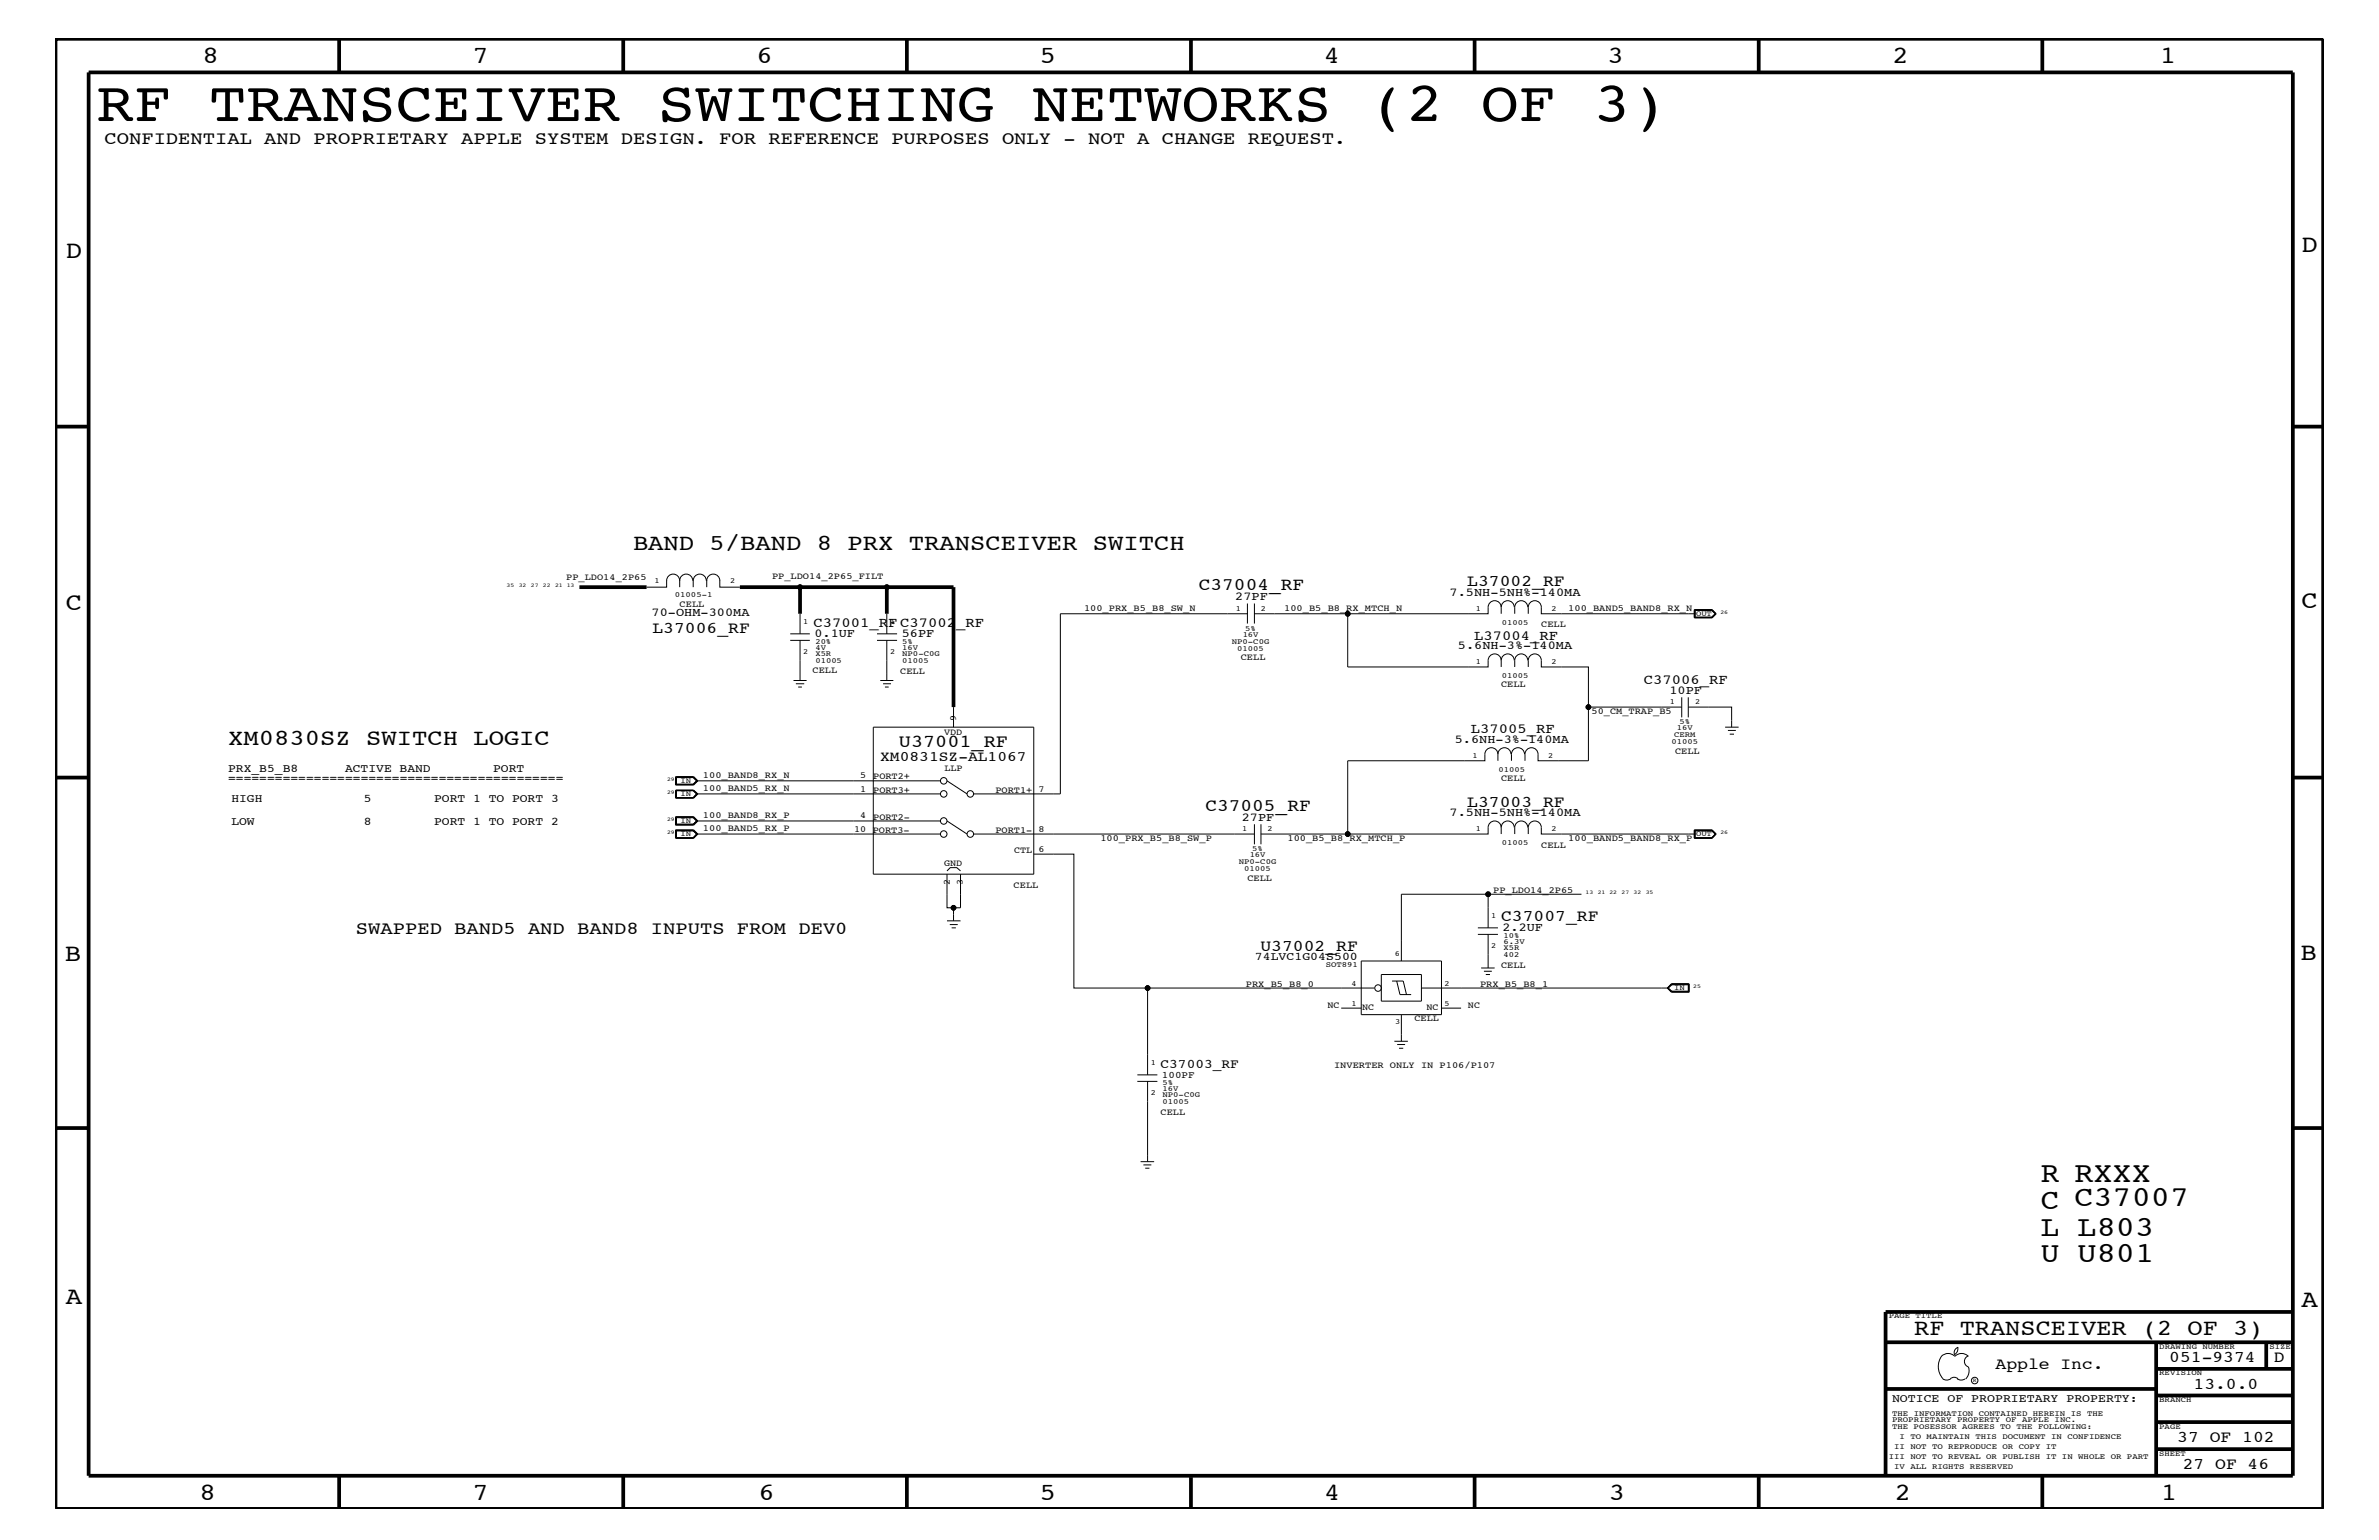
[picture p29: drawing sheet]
<svg xmlns="http://www.w3.org/2000/svg" width="432mm" height="279mm" viewBox="0 0 432 279" stroke-linecap="round" stroke-linejoin="round" font-family="sans-serif">
<defs><g id="words">
<text font-size="10.2" x="17.5" y="22">RF TRANSCEIVER SWITCHING NETWORKS (2 OF 3)</text>
<g font-size="5.2">
<text x="370.4" y="214.5">R RXXX</text>
<text x="370.4" y="219.4">C C37007</text>
<text x="370.4" y="224.2">L L803</text>
<text x="370.4" y="229">U U801</text>
</g>
<g font-size="4.5">
<text x="36.7" y="11.5">8</text>
<text x="85.8" y="11.5">7</text>
<text x="137.3" y="11.5">6</text>
<text x="188.7" y="11.5">5</text>
<text x="240.3" y="11.5">4</text>
<text x="291.8" y="11.5">3</text>
<text x="343.5" y="11.5">2</text>
<text x="392" y="11.5">1</text>
<text x="11.9" y="46.8">D</text>
<text x="417.7" y="45.7">D</text>
<text x="11.9" y="110.6">C</text>
<text x="417.7" y="110.3">C</text>
<text x="11.8" y="174.3">B</text>
<text x="417.6" y="174.2">B</text>
<text x="11.9" y="236.7">A</text>
<text x="417.7" y="237.1">A</text>
<text x="36.2" y="272.1">8</text>
<text x="85.8" y="272.1">7</text>
<text x="137.7" y="272.1">6</text>
<text x="188.7" y="272.1">5</text>
<text x="240.4" y="272.1">4</text>
<text x="292" y="272.1">3</text>
<text x="343.9" y="272.1">2</text>
<text x="392.2" y="272.1">1</text>
</g>
<g font-size="4.1">
<text x="114.9" y="99.9">BAND 5/BAND 8 PRX TRANSCEIVER SWITCH</text>
<text x="41.4" y="135.2">XM0830SZ SWITCH LOGIC</text>
<text x="347.4" y="242.3">RF TRANSCEIVER (2 OF 3)</text>
</g>
<g font-size="3.3">
<text x="19" y="26.2">CONFIDENTIAL AND PROPRIETARY APPLE SYSTEM DESIGN. FOR REFERENCE PURPOSES ONLY - NOT A CHANGE REQUEST.</text>
<text x="163.2" y="135.6">U37001_RF</text>
<text x="64.6" y="169.5">SWAPPED BAND5 AND BAND8 INPUTS FROM DEV0</text>
</g>
<g font-size="3.2">
<text x="217.6" y="107.1">C37004_RF</text>
<text x="218.8" y="147.1">C37005_RF</text>
</g>
<g font-size="3">
<text x="266.3" y="106.4">L37002_RF</text>
<text x="118.4" y="114.8">L37006_RF</text>
<text x="266.3" y="146.4">L37003_RF</text>
<text x="272.5" y="167.1">C37007_RF</text>
<text x="228.8" y="172.5">U37002_RF</text>
<text x="362.2" y="248.4">Apple Inc.</text>
<text x="393.7" y="247.1">051-9374</text>
<text x="398.1" y="252">13.0.0</text>
<text x="412.7" y="247.1">D</text>
<text x="395.2" y="261.6">37 OF 102</text>
<text x="396.2" y="266.6">27 OF 46</text>
</g>
<text font-size="2.6" x="159.8" y="138">XM0831SZ-AL1067</text>
<g font-size="2.5">
<text x="147.7" y="113.7">C37001_RF C37002_RF</text>
<text x="267.5" y="116.1">L37004_RF</text>
<text x="298.4" y="124.1">C37006_RF</text>
<text x="267" y="133">L37005_RF</text>
</g>
<text font-size="2.4" x="210.7" y="193.7">C37003_RF</text>
<g font-size="2.2">
<text x="118.3" y="111.7">70-OHM-300MA</text>
<text x="224.2" y="108.9">27PF</text>
<text x="263.1" y="108.1">7.5NH-5NH%-140MA</text>
<text x="147.8" y="115.6">0.1UF</text>
<text x="163.7" y="115.6">56PF</text>
<text x="264.6" y="117.8">5.6NH-3%-140MA</text>
<text x="303" y="125.9">10PF</text>
<text x="264" y="134.7">5.6NH-3%-140MA</text>
<text x="225.4" y="149">27PF</text>
<text x="263.1" y="148.1">7.5NH-5NH%-140MA</text>
<text x="272.7" y="168.9">2.2UF</text>
</g>
<g font-size="2.1">
<text x="41.4" y="141.8">===========================================</text>
<text x="41.4" y="140">PRX_B5_B8</text>
<text x="62.6" y="140">ACTIVE BAND</text>
<text x="89.5" y="140">PORT</text>
<text x="42" y="149.7">LOW</text>
<text x="42" y="145.5">HIGH</text>
<text x="66.1" y="149.7">8</text>
<text x="66.1" y="145.5">5</text>
<text x="78.8" y="149.7">PORT 1 TO PORT 2</text>
<text x="78.8" y="145.5">PORT 1 TO PORT 3</text>
<text x="227.8" y="174.2">74LVC1G04S500</text>
<text x="343.4" y="254.4">NOTICE OF PROPRIETARY PROPERTY:</text>
</g>
<text font-size="1.8" x="210.9" y="195.6">100PF</text>
<g font-size="1.7">
<text x="102.8" y="105.2">PP_LDO14_2P65</text>
<text x="140.1" y="105">PP_LDO14_2P65_FILT</text>
<text x="123.4" y="110.2">CELL</text>
<text x="196.8" y="110.8">100_PRX_B5_B8_SW_N</text>
<text x="233.1" y="110.8">100_B5_B8_RX_MTCH_N</text>
<text x="279.7" y="113.7">CELL</text>
<text x="284.6" y="110.8">100_BAND5_BAND8_RX_N</text>
<text x="225.2" y="119.8">CELL</text>
<text x="147.5" y="122">CELL</text>
<text x="163.4" y="122.3">CELL</text>
<text x="272.5" y="124.7">CELL</text>
<text x="173.6" y="130.8" transform="rotate(-90 173.6 130.8)">9</text>
<text x="288.9" y="129.6">50_CM_TRAP_B5</text>
<text x="171.4" y="133.4">VDD</text>
<text x="304" y="136.8">CELL</text>
<text x="127.6" y="143.5">100_BAND5_RX_N</text>
<text x="127.6" y="141.1">100_BAND8_RX_N</text>
<text x="156.1" y="141.2">5</text>
<text x="156.1" y="143.6">1</text>
<text x="158.5" y="141.3">PORT2+</text>
<text x="158.5" y="143.9">PORT3+</text>
<text x="171.4" y="139.8">LLP</text>
<text x="180.7" y="143.9">PORT1+</text>
<text x="188.5" y="143.6">7</text>
<text x="272.5" y="141.7">CELL</text>
<text x="127.6" y="148.4">100_BAND8_RX_P</text>
<text x="156.1" y="148.4">4</text>
<text x="158.5" y="148.7">PORT2-</text>
<text x="127.6" y="150.7">100_BAND5_RX_P</text>
<text x="155" y="150.9">10</text>
<text x="158.4" y="151.1">PORT3-</text>
<text x="180.7" y="151.1">PORT1-</text>
<text x="184.1" y="154.7">CTL</text>
<text x="188.5" y="150.9">8</text>
<text x="188.5" y="154.5">6</text>
<text x="199.7" y="152.6">100_PRX_B5_B8_SW_P</text>
<text x="233.7" y="152.6">100_B5_B8_RX_MTCH_P</text>
<text x="279.7" y="153.8">CELL</text>
<text x="284.6" y="152.6">100_BAND5_BAND8_RX_P</text>
<text x="171.4" y="157.2">GND</text>
<text x="172.4" y="160.6" transform="rotate(-90 172.4 160.6)">2</text>
<text x="174.8" y="160.6" transform="rotate(-90 174.8 160.6)">3</text>
<text x="184" y="161.1">CELL</text>
<text x="226.4" y="159.9">CELL</text>
<text x="271" y="162">PP_LDO14_2P65</text>
<text x="226.1" y="179">PRX_B5_B8_0</text>
<text x="268.6" y="179">PRX_B5_B8_1</text>
<text x="272.5" y="175.6">CELL</text>
<text x="241" y="182.9">NC</text>
<text x="247.2" y="183.3">NC</text>
<text x="256.7" y="185.3">CELL</text>
<text x="258.9" y="183.2">NC</text>
<text x="266.4" y="182.9">NC</text>
<text x="242.1" y="193.7">INVERTER ONLY IN P106/P107</text>
<text x="210.7" y="202.3">CELL</text>
</g>
<g font-size="1.4">
<text x="118.8" y="105.9">1</text>
<text x="132.5" y="105.9">2</text>
<text x="122.5" y="108.4">01005-1</text>
<text x="145.8" y="113.1">1</text>
<text x="161.5" y="113.1">1</text>
<text x="224.3" y="110.8">1</text>
<text x="228.9" y="110.8">2</text>
<text x="267.9" y="110.8">1</text>
<text x="272.6" y="113.3">01005</text>
<text x="281.6" y="110.8">2</text>
<text x="307.8" y="111.7">OUT</text>
<text x="145.8" y="118.6">2</text>
<text x="148" y="116.8">20%</text>
<text x="148" y="119.1">X5R</text>
<text x="148" y="117.9">4V</text>
<text x="161.5" y="118.6">2</text>
<text x="163.7" y="119.1">NP0-C0G</text>
<text x="163.7" y="116.8">5%</text>
<text x="163.7" y="117.9">16V</text>
<text x="223.6" y="116.8">NP0-C0G</text>
<text x="224.6" y="118.1">01005</text>
<text x="225.6" y="115.6">16V</text>
<text x="226" y="114.4">5%</text>
<text x="148" y="120.3">01005</text>
<text x="163.7" y="120.3">01005</text>
<text x="267.9" y="120.4">1</text>
<text x="272.6" y="123">01005</text>
<text x="281.6" y="120.4">2</text>
<text x="303.1" y="127.7">1</text>
<text x="304.8" y="131.3">5%</text>
<text x="307.7" y="127.7">2</text>
<text x="267.3" y="137.4">1</text>
<text x="281" y="137.4">2</text>
<text x="303.4" y="135">01005</text>
<text x="303.9" y="133.8">CERM</text>
<text x="304.4" y="132.5">16V</text>
<text x="123.5" y="142">IN</text>
<text x="272" y="140">01005</text>
<text x="123.5" y="144.5">IN</text>
<text x="123.5" y="149.3">IN</text>
<text x="123.5" y="151.8">IN</text>
<text x="225.5" y="150.7">1</text>
<text x="226.8" y="155.6">16V</text>
<text x="227.3" y="154.4">5%</text>
<text x="230" y="150.7">2</text>
<text x="267.9" y="150.7">1</text>
<text x="272.6" y="153.3">01005</text>
<text x="281.6" y="150.7">2</text>
<text x="307.8" y="151.8">OUT</text>
<text x="224.8" y="156.8">NP0-C0G</text>
<text x="225.8" y="158">01005</text>
<text x="270.7" y="166.5">1</text>
<text x="253.2" y="173.5">6</text>
<text x="270.7" y="172">2</text>
<text x="272.9" y="171.2">6.3V</text>
<text x="272.9" y="172.4">X5R</text>
<text x="272.9" y="173.7">402</text>
<text x="272.9" y="170.1">10%</text>
<text x="240.6" y="175.5">SOT891</text>
<text x="245.3" y="178.8">4</text>
<text x="262.2" y="178.8">2</text>
<text x="303.9" y="179.6">IN</text>
<text x="245.3" y="182.5">1</text>
<text x="253.2" y="185.9">3</text>
<text x="262.2" y="182.5">5</text>
<text x="208.9" y="193.2">1</text>
<text x="211" y="196.8">5%</text>
<text x="211" y="197.9">16V</text>
<text x="208.9" y="198.7">2</text>
<text x="211" y="200.3">01005</text>
<text x="211" y="199.1">NP0-C0G</text>
<text x="342.8" y="239.2">PAGE TITLE</text>
<text x="391.9" y="244.7">DRAWING NUMBER</text>
<text x="411.9" y="244.7">SIZE</text>
<text x="391.9" y="249.5">REVISION</text>
<text x="343.4" y="256.8">THE INFORMATION CONTAINED HEREIN IS THE</text>
<text x="391.9" y="254.4">BRANCH</text>
<text x="343.4" y="258">PROPRIETARY PROPERTY OF APPLE INC.</text>
<text x="343.4" y="259.3">THE POSESSOR AGREES TO THE FOLLOWING:</text>
<text x="343.8" y="262.9">II NOT TO REPRODUCE OR COPY IT</text>
<text x="344.8" y="261.1">I TO MAINTAIN THIS DOCUMENT IN CONFIDENCE</text>
<text x="391.9" y="259.3">PAGE</text>
<text x="342.8" y="264.7">III NOT TO REVEAL OR PUBLISH IT IN WHOLE OR PART</text>
<text x="343.8" y="266.6">IV ALL RIGHTS RESERVED</text>
<text x="391.9" y="264.1">SHEET</text>
</g>
<g font-size="1">
<text x="91.9" y="106.5">35</text>
<text x="94.2" y="106.5">32</text>
<text x="96.4" y="106.5">27</text>
<text x="98.6" y="106.5">22</text>
<text x="100.8" y="106.5">21 13</text>
<text x="312.3" y="111.4">26</text>
<text x="121.1" y="141.7">29</text>
<text x="121.1" y="144">29</text>
<text x="121.1" y="149">29</text>
<text x="121.1" y="151.3">29</text>
<text x="312.3" y="151.3">26</text>
<text x="287.8" y="162.2">13</text>
<text x="290" y="162.2">21 22</text>
<text x="294.3" y="162.2">27</text>
<text x="296.5" y="162.2">32</text>
<text x="298.7" y="162.2">35</text>
<text x="307.3" y="179.3">25</text>
<text x="358.1" y="250.7">R</text>
</g>
</g></defs>
<g fill="none" stroke="#000" stroke-width=".18">
<path d="M121 105.3a1.19 1.19 0 0 1 1.2-1.1 1.19 1.19 0 0 1 1.2 1.1 1.19 1.19 0 0 1 1.2-1.1 1.19 1.19 0 0 1 1.1 1.1M121 105.3v1.2h-3.6M123.4 105.3v1.2M125.8 105.3v1.2M125.8 105.3a1.19 1.19 0 0 1 1.2-1.1 1.19 1.19 0 0 1 1.2 1.1M128.3 105.3v1.2M128.3 105.3a1.19 1.19 0 0 1 1.2-1.1 1.19 1.19 0 0 1 1.1 1.1M130.6 105.3v1.2h3.7M143.4 116.2h3.6M143.4 115h3.6M145.2 111.4v3.6M145.2 116.2v7.3"/>
<path d="M159.2 115h3.6M159.2 116.2h3.6M161 111.4v3.6M161 116.2v7.3M226.4 109.5v3.6M226.4 111.4h-33.9v32.6h-15.8M227.7 109.5v3.6M244.6 111.4v9.6h25.5v-1.2a1.19 1.19 0 0 1 1.2-1.2 1.19 1.19 0 0 1 1.2 1.2M272.5 119.8a1.19 1.19 0 0 1 1.2-1.2 1.19 1.19 0 0 1 1.1 1.2M272.5 110.2a1.19 1.19 0 0 1 1.2-1.2 1.19 1.19 0 0 1 1.1 1.2M272.5 110.2a1.19 1.19 0 0 0-1.2-1.2 1.19 1.19 0 0 0-1.2 1.2v1.2h-42.4M272.5 110.2v1.2"/>
<path d="M272.5 119.8v1.2M277.3 119.8a1.19 1.19 0 0 0-1.2-1.2 1.19 1.19 0 0 0-1.2 1.2v1.2M277.3 110.2a1.19 1.19 0 0 0-1.2-1.2 1.19 1.19 0 0 0-1.2 1.2v1.2M307.5 110.7h3.2M307.5 110.6h3.2l.8 .8-.8 .7h-3.2zM307.5 112h3.2M307.6 110.7v1.3M307.7 111.4h-27.9v-1.2a1.19 1.19 0 0 0-1.2-1.2 1.19 1.19 0 0 0-1.2 1.2v1.2M307.7 110.8h3l.6 .6-.6 .5h-3zM310.7 110.7l.6 .7M310.7 110.7l.7 .7-.7 .6M311.3 111.4l-.6 .6"/>
<path d="M144 123.5h2.4M144.5 124.1h1.5M144.9 124.6h.7M158.5 131.9h29.1v26.7h-29.1zM159.8 123.5h2.3M160.3 124.1h1.4M160.6 124.6h.7M173.1 128.3v3.6M271.9 136.8a1.19 1.19 0 0 1 1.2-1.1 1.19 1.19 0 0 1 1.2 1.1M271.9 136.8a1.19 1.19 0 0 0-1.2-1.1 1.19 1.19 0 0 0-1.2 1.1v1.2h-24.9v13.3h25.5v-1.2a1.19 1.19 0 0 1 1.2-1.2 1.19 1.19 0 0 1 1.2 1.2M271.9 136.8v1.2M276.7 136.8a1.19 1.19 0 0 0-1.2-1.1 1.19 1.19 0 0 0-1.2 1.1v1.2"/>
<path d="M277.4 121v-1.2a1.19 1.19 0 0 1 1.2-1.2 1.19 1.19 0 0 1 1.2 1.2v1.2h8.5v7.3M305.2 128.3h-16.9v9.7h-9.1v-1.2a1.19 1.19 0 0 0-1.2-1.1 1.19 1.19 0 0 0-1.2 1.1v1.2M305.2 126.5v3.7M306.4 128.3h7.9v3.6M306.4 126.5v3.7M313.1 131.9h2.5M313.6 132.5h1.5M314 133.2h.7M122.6 150.6h3.3l.8 .7-.8 .8h-3.3zM122.6 143.4h3.3l.8 .6-.8 .8h-3.3zM122.6 140.9h3.3l.8 .8-.8 .7h-3.3zM122.6 148.2h3.3l.8 .7-.8 .8h-3.3z"/>
<path d="M122.7 152.1v-1.5h3.1l.8 .7-.8 .8M122.7 143.4v1.4M122.8 141.1h3l.6 .6M122.8 148.4h3l.6 .5M122.8 141v1.3M122.8 148.3h3l.7 .6-.7 .6h-3zM125.8 150.7h-3v1.3h3M125.8 143.4h-3v1.3h3M125.8 141h-3.1v1.3h3.1M125.8 143.4l.6 .6M125.8 150.7l.6 .6M125.8 143.4l.7 .6-.7 .7"/>
<path d="M125.8 150.7l.7 .6-.7 .7M125.8 141l.7 .7-.7 .6M125.8 143.4l.8 .6-.8 .8M125.8 148.2l.8 .7-.8 .7h-3.1v-1.4M125.8 141l.8 .7-.8 .6M126.4 144l-.6 .7M126.4 151.3l-.6 .7M126.4 141.7l-.6 .6h-3M126.4 148.9l-.6 .6M126.4 151.3h44.3M126.4 144h44.3M126.4 141.7h44.3"/>
<path d="M126.4 148.9h44.3M171.9 148.9l3.6 2.4M171.9 141.7l3.6 2.3M171.9 158l.6-.6h1.2l.6 .6M171.9 158.6v6.1h1.2v2.4M174.3 158.6v6.1h-1.2M176.7 151.3h51M187.6 155h7.3v24.3h13.4M227.7 149.5v3.7M228.9 151.3h15.7M228.9 149.5v3.7M272.5 150.1a1.19 1.19 0 0 1 1.2-1.2 1.19 1.19 0 0 1 1.1 1.2"/>
<path d="M272.5 150.1v1.2M277.3 150.1a1.19 1.19 0 0 0-1.2-1.2 1.19 1.19 0 0 0-1.2 1.2v1.2M307.5 150.6h3.2l.7 .7-.7 .8M307.5 150.6h3.2l.8 .7-.8 .8h-3.2zM307.6 150.7h3.1l.6 .6-.6 .7h-3.1zM307.7 151.3h-27.9v-1.2a1.19 1.19 0 0 0-1.2-1.2 1.19 1.19 0 0 0-1.2 1.2v1.2M307.7 150.7v1.3M310.7 150.7l.6 .6M311.3 151.3l-.6 .7M171.9 167.1h2.4M172.4 167.7h1.4M172.7 168.3h.8"/>
<path d="M247.1 174.4h14.5v9.7h-14.5zM249.4 179.3h-41.1v15.7M250.7 176.8h7.3v4.8h-7.3zM252.7 178h2l.6 2.4M253.5 178l.6 2.4h2M258 179.3h44.8M268.2 169.5h3.7M268.2 168.3h3.7M268.8 175.6h2.5M269.3 176.2h1.5M269.7 176.8h.7M270.1 162.2h-15.7v12.2"/>
<path d="M270.1 169.5v6.1M287 162.2h-16.9v6.1M302.7 179.3l.7 .6h3.1M303.4 178.5l-.7 .8M303.4 178.5h3.2v1.5h-3.2l-.8-.7zM303.5 179.9l-.7-.6 .7-.6h2.9v1.2M306.5 178.5v1.4h-3.1l-.7-.6M306.5 178.6h-3.1l-.7 .7M206.4 196.2h3.7M206.4 195h3.7M208.3 196.2v14.6M243.4 182.9h3.7"/>
<path d="M253.1 188.9h2.4M253.6 189.5h1.4M253.9 190.2h.8M254.4 184.1v4.8M261.6 182.9h3.6M207 210.8h2.5M207.5 211.4h1.5M207.9 211.9h.7M352.4 246.1a1.69 1.69 0 0 1 2.4 0M352.4 246a3.3 3.3 0 0 0 .3 4.1M352.6 250.2l.7 .2 .7-.2M354 250.2l.7-.3 .7 .3"/>
<path d="M354.8 246.1a1.69 1.69 0 0 1 2.5 0M355.3 250.2l.7 .2 .7-.2M355.3 244.4l.1 .3a1.18 1.18 0 0 1-.6 1M355.4 244.4a.99 .99 0 0 0-.6 1.4M357.2 246a1.04 1.04 0 0 0-.6 1 1.04 1.04 0 0 0 .6 1M357.3 248l.1 .7a2.11 2.11 0 0 1-.6 1.5"/>
<circle cx="145.2" cy="106.5" r=".42"/>
<circle cx="161" cy="106.5" r=".42"/>
<circle cx="244.6" cy="111.4" r=".42"/>
<circle cx="288.3" cy="128.3" r=".42"/>
<circle cx="171.3" cy="148.9" r=".59"/>
<circle cx="171.3" cy="141.7" r=".59"/>
<circle cx="171.3" cy="144" r=".59"/>
<circle cx="171.3" cy="151.3" r=".59"/>
<circle cx="176.1" cy="151.3" r=".59"/>
<circle cx="176.1" cy="144" r=".59"/>
<circle cx="244.6" cy="151.3" r=".42"/>
<circle cx="173.1" cy="164.7" r=".42"/>
<circle cx="208.3" cy="179.3" r=".42"/>
<circle cx="250.1" cy="179.3" r=".59"/>
<circle cx="270.1" cy="162.2" r=".42"/>
<circle cx="358.4" cy="250.5" r=".59"/>
</g>
<g fill="none" stroke="#000" stroke-width=".68" stroke-linecap="butt">
<path d="M10.1 7h411.6v266.8h-411.6zM16.1 13.1h400.1v254.6h-400.1zM61.6 7v6.1M113.1 7v6.1M164.6 7v6.1M216.2 7v6.1M267.6 7v6.1M319.2 7v6.1M370.7 7v6.1M10.1 77.4h6M416.2 77.4h5.5M105.2 106.5h12.2"/>
<path d="M134.3 106.5h10.9v4.9M145.2 106.5h15.8v4.9M161 106.5h12.1v21.8M10.1 141.1h6M416.2 141.1h5.5M10.1 204.7h6M416.2 204.7h5.5M416.2 238h-74v29.7M342.2 252h49.2M342.2 243.5h74M391.4 248.4h24.8M391.4 243.5v24.2"/>
<path d="M391.4 258h24.8M391.4 253.2h24.8M411.3 243.5v4.9M61.6 267.7v6.1M113.1 267.7v6.1M164.6 267.7v6.1M216.2 268v5.8M267.6 267.7v6.1M319.2 267.7v6.1M370.7 267.7v6.1M391.4 262.9h24.8"/>
</g>
<g fill="#000">
<circle cx="145.2" cy="106.5" r=".42"/>
<circle cx="161" cy="106.5" r=".42"/>
<circle cx="244.6" cy="111.4" r=".42"/>
<circle cx="288.3" cy="128.3" r=".42"/>
<circle cx="244.6" cy="151.3" r=".42"/>
<circle cx="173.1" cy="164.7" r=".42"/>
<circle cx="208.3" cy="179.3" r=".42"/>
<circle cx="270.1" cy="162.2" r=".42"/>
</g>
<use href="#words"/>
</svg>
